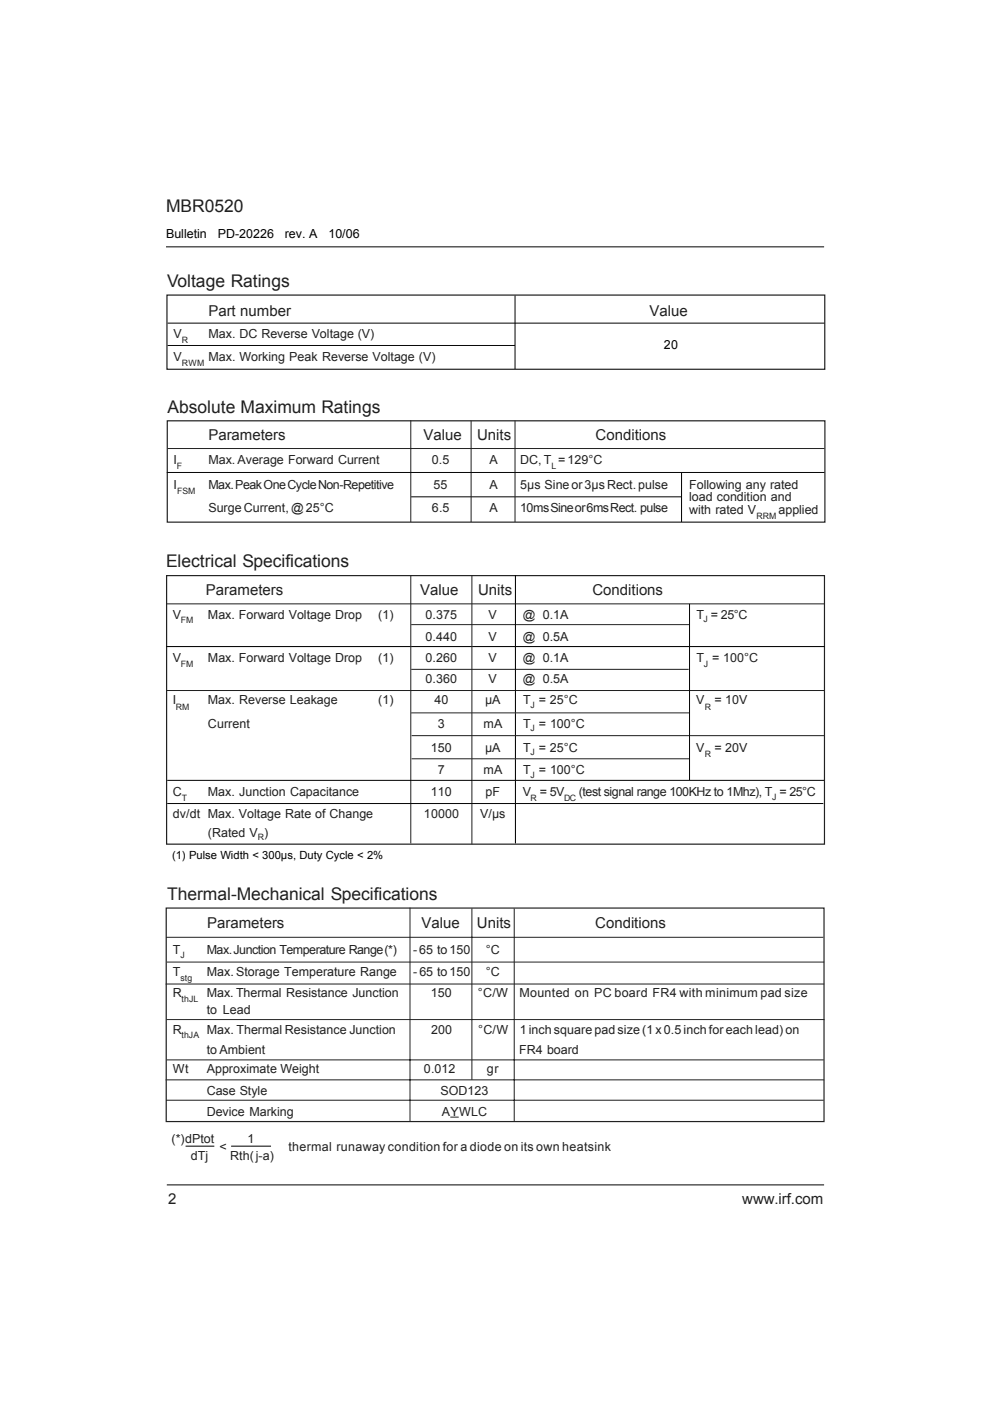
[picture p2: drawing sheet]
<svg xmlns="http://www.w3.org/2000/svg" width="210mm" height="297mm" viewBox="0 0 210 297" stroke-linecap="round" stroke-linejoin="round" font-family="sans-serif">
<defs><g id="words">
<g font-size="3.7" fill="#231f20">
<text x="35.2" y="45">MBR0520</text>
<text x="35.5" y="60.9">Voltage Ratings</text>
<text x="35.5" y="87.6">Absolute Maximum Ratings</text>
<text x="35.2" y="120.2">Electrical Specifications</text>
<text x="35.5" y="190.8">Thermal-Mechanical Specifications</text>
</g>
<g font-size="3.2" fill="#231f20">
<text x="44.2" y="67.1">Part number</text>
<text x="137.7" y="67.1">Value</text>
<text x="44.2" y="93.3">Parameters</text>
<text x="89.8" y="93.3">Value</text>
<text x="101.2" y="93.3">Units</text>
<text x="126.3" y="93.3">Conditions</text>
<text x="43.7" y="126.3">Parameters</text>
<text x="89.1" y="126.3">Value</text>
<text x="101.4" y="126.3">Units</text>
<text x="125.6" y="126.3">Conditions</text>
<text x="43.9" y="196.8">Parameters</text>
<text x="89.4" y="196.8">Value</text>
<text x="101.1" y="196.8">Units</text>
<text x="126.2" y="196.8">Conditions</text>
<text x="35.6" y="255.2">2</text>
<text x="157.4" y="255.2">www.irf.com</text>
</g>
<g font-size="2.6">
<text x="35.2" y="50.4">Bulletin</text>
<text x="46.2" y="50.4">PD-20226</text>
<text x="60.4" y="50.4">rev. A</text>
<text x="69.6" y="50.4">10/06</text>
<text x="140.8" y="73.9">20</text>
</g>
<g font-size="2.6" fill="#231f20">
<text x="36.8" y="71.7">V</text>
<text x="44.2" y="71.7">Max. DC Reverse Voltage (V)</text>
<text x="36.8" y="76.5">V</text>
<text x="44.2" y="76.5">Max. Working Peak Reverse Voltage (V)</text>
<text x="36.8" y="98.3">I</text>
<text x="44.2" y="98.3">Max. Average Forward Current</text>
<text x="91.6" y="98.3">0.5</text>
<text x="103.8" y="98.3">A</text>
<text x="110.3" y="98.3">DC, T = 129°C</text>
<text x="36.8" y="103.6">I</text>
<text x="44.2" y="103.6">Max. Peak One Cycle Non-Repetitive</text>
<text x="91.9" y="103.6">55</text>
<text x="103.8" y="103.6">A</text>
<text x="110.3" y="103.6">5μs Sine or 3μs Rect. pulse</text>
<text x="146.1" y="103.6">Following any rated</text>
<text x="146.1" y="106.3">load condition and</text>
<text x="44.2" y="108.6">Surge Current, @ 25°C</text>
<text x="91.6" y="108.6">6.5</text>
<text x="103.8" y="108.6">A</text>
<text x="110.3" y="108.6">10ms Sine or 6ms Rect. pulse</text>
<text x="146.1" y="108.9">with rated V</text>
<text x="165.1" y="108.9">applied</text>
<text x="36.6" y="131.2">V</text>
<text x="44.1" y="131.2">Max. Forward Voltage Drop</text>
<text x="80.2" y="131.2">(1)</text>
<text x="90.2" y="131.2">0.375</text>
<text x="103.6" y="131.2">V</text>
<text x="110.9" y="131.2">@ 0.1A</text>
<text x="147.6" y="131.2">T = 25°C</text>
<text x="90.2" y="135.9">0.440</text>
<text x="103.6" y="135.9">V</text>
<text x="110.9" y="135.9">@ 0.5A</text>
<text x="36.6" y="140.4">V</text>
<text x="44.1" y="140.4">Max. Forward Voltage Drop</text>
<text x="80.2" y="140.4">(1)</text>
<text x="90.2" y="140.4">0.260</text>
<text x="103.6" y="140.4">V</text>
<text x="110.9" y="140.4">@ 0.1A</text>
<text x="147.6" y="140.4">T = 100°C</text>
<text x="36.6" y="149.4">I</text>
<text x="44.1" y="149.4">Max. Reverse Leakage</text>
<text x="80.2" y="149.4">(1)</text>
<text x="90.2" y="144.9">0.360</text>
<text x="92.1" y="149.4">40</text>
<text x="102.8" y="149.4">μA</text>
<text x="103.6" y="144.9">V</text>
<text x="110.9" y="144.9">@ 0.5A</text>
<text x="110.9" y="149.4">T = 25°C</text>
<text x="147.6" y="149.4">V</text>
<text x="151.5" y="149.4">= 10V</text>
<text x="44.1" y="154.4">Current</text>
<text x="92.9" y="154.4">3</text>
<text x="102.5" y="154.4">mA</text>
<text x="110.9" y="154.4">T = 100°C</text>
<text x="91.3" y="159.4">150</text>
<text x="102.8" y="159.4">μA</text>
<text x="110.9" y="159.4">T = 25°C</text>
<text x="147.6" y="159.4">V</text>
<text x="151.5" y="159.4">= 20V</text>
<text x="92.9" y="164.2">7</text>
<text x="102.5" y="164.2">mA</text>
<text x="110.9" y="164.2">T = 100°C</text>
<text x="36.6" y="173.5">dv/dt Max. Voltage Rate of Change</text>
<text x="36.6" y="168.7">C</text>
<text x="44.1" y="168.7">Max. Junction Capacitance</text>
<text x="89.9" y="173.5">10000</text>
<text x="91.3" y="168.7">110</text>
<text x="101.8" y="173.5">V/μs</text>
<text x="102.9" y="168.7">pF</text>
<text x="110.9" y="168.7">V = 5V</text>
<text x="122.7" y="168.7">(test signal range 100KHz to 1Mhz), T = 25°C</text>
<text x="44.1" y="177.5">(Rated V )</text>
<text x="36.6" y="202.2">T</text>
<text x="43.8" y="202.2">Max. Junction Temperature Range (*)</text>
<text x="87.6" y="202.2">- 65 to 150</text>
<text x="103" y="202.2">°C</text>
<text x="36.6" y="206.9">T</text>
<text x="43.8" y="206.9">Max. Storage Temperature Range</text>
<text x="87.6" y="206.9">- 65 to 150</text>
<text x="103" y="206.9">°C</text>
<text x="36.6" y="211.4">R</text>
<text x="43.8" y="211.4">Max. Thermal Resistance Junction</text>
<text x="43.8" y="214.9">to Lead</text>
<text x="91.3" y="211.4">150</text>
<text x="101.3" y="211.4">°C/W</text>
<text x="110.1" y="211.4">Mounted on PC board FR4 with minimum pad size</text>
<text x="36.6" y="219.1">R</text>
<text x="43.8" y="219.1">Max. Thermal Resistance Junction</text>
<text x="91.4" y="219.1">200</text>
<text x="101.4" y="219.1">°C/W</text>
<text x="110.2" y="219.1">1 inchsquare pad size (1 x 0.5 inch for each lead) on</text>
<text x="36.6" y="227.6">Wt</text>
<text x="43.8" y="223.4">to Ambient</text>
<text x="43.8" y="227.6">Approximate Weight</text>
<text x="89.9" y="227.6">0.012</text>
<text x="103.2" y="227.6">g r</text>
<text x="110.1" y="223.4">FR4 board</text>
<text x="43.8" y="232.1">Case Style</text>
<text x="93.4" y="232.1">SOD123</text>
<text x="43.8" y="236.6">Device Marking</text>
<text x="93.7" y="236.6">AYWLC</text>
<text x="36.4" y="242.3">(*)dPtot</text>
<text x="40.4" y="246">dTj</text>
<text x="46.5" y="244">&lt;</text>
<text x="48.8" y="246">Rth( j-a)</text>
<text x="52.5" y="242.3">1</text>
<text x="61.2" y="244">thermal runaway condition for a diode on its own heatsink</text>
</g>
<text font-size="2.4" x="36.5" y="182">(1) Pulse Width &lt; 300μs, Duty Cycle &lt; 2%</text>
<g font-size="1.9" fill="#231f20">
<text x="38.6" y="72.7">R</text>
<text x="38.6" y="77.6">RWM</text>
<text x="37.5" y="99.4">F</text>
<text x="116.9" y="99.4">L</text>
<text x="37.6" y="104.7">FSM</text>
<text x="160.4" y="110">RRM</text>
<text x="149.2" y="131.9">J</text>
<text x="38.3" y="132.2">FM</text>
<text x="38.3" y="141.5">FM</text>
<text x="149.2" y="141.5">J</text>
<text x="37.3" y="150.5">RM</text>
<text x="112.5" y="150">J</text>
<text x="112.5" y="155">J</text>
<text x="149.4" y="150.5">R</text>
<text x="112.5" y="160.1">J</text>
<text x="149.4" y="160.5">R</text>
<text x="112.5" y="164.9">J</text>
<text x="38.6" y="169.8">T</text>
<text x="112.5" y="169.8">R</text>
<text x="119.6" y="169.8">DC</text>
<text x="163.7" y="169.5">J</text>
<text x="54.7" y="178.1">R</text>
<text x="38.2" y="203.2">J</text>
<text x="38.2" y="208">stg</text>
<text x="38.5" y="212.5">thJL</text>
<text x="38.5" y="220.1">thJA</text>
</g>
</g></defs>
<g fill="none" stroke="#000" stroke-width=".21">
<path d="M35.2 52.3h139.5M35.5 68.5h139.3M35.5 73.3h73.7M109.2 62.7v15.5M35.4 100.2h139.4M87.2 105.3h57.2M144.5 100.2v10.5M35.3 137.1h139.5M109.3 121.9v56.9M146.2 128v37.4M35.5 165.5h139.2M35.5 170.4h139.1"/>
<path d="M35.4 251.2h139.3M39.3 243h6.1M49 243h8.5"/>
</g>
<path d="M35.4 62.6h139.5v15.7h-139.5zM35.5 89.2h139.4v21.5h-139.4zM35.3 122h139.5v57h-139.5zM35.2 192.5h139.5v45.3h-139.5z" fill="none" stroke="#231f20" stroke-width=".25"/>
<g fill="none" stroke="#231f20" stroke-width=".21">
<path d="M35.5 95.1h139.3M87.1 89.1v21.6M99.9 89.2v21.5M109.2 89.2v21.5M35.3 128h139.5M87.1 122.1v56.7M87.2 132.4h58.9M100.1 122.1v56.9M35.4 146.4h139.5M87.2 141.9h58.8M87.2 151.1h59M87.3 156h87.5"/>
<path d="M87.3 160.9h58.8M35.2 198.7h139.4M86.9 192.5v45.2M100.1 192.6v36.4M109 192.6v45.1M35.1 208.6h139.6M35.3 216.2h139.5M35.4 204h139.3M35.1 229h139.6M35.2 233.3h139.4M35.3 224.7h139.3M95.5 236.9h1.8"/>
</g>
<use href="#words"/>
</svg>
